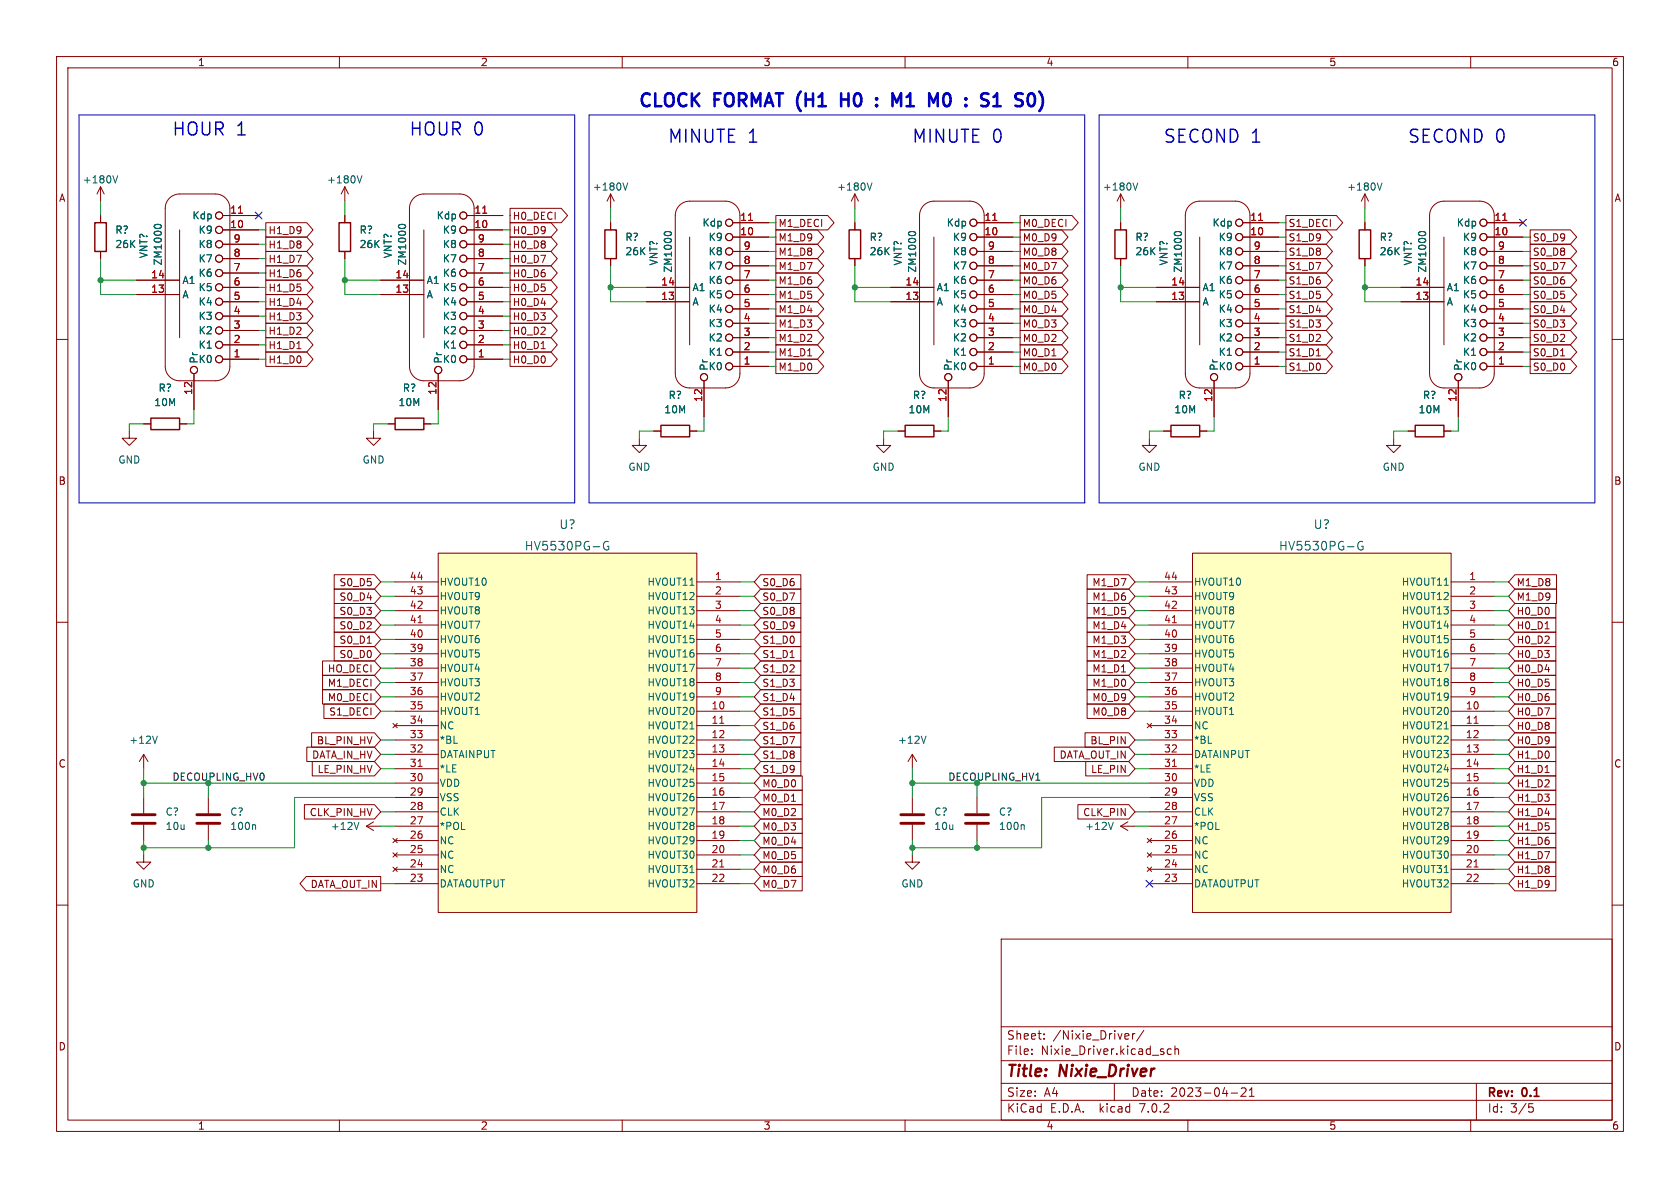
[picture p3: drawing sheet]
<svg xmlns="http://www.w3.org/2000/svg" width="297mm" height="210mm" viewBox="0 0 297 210" stroke-linecap="round" stroke-linejoin="round" font-family="sans-serif">
<defs><g id="words">
<g font-size="3.2" fill="#0000c2">
<text x="113" y="19.1">CLOCK FORMAT (H1</text>
<text x="150.2" y="19.1">H0</text>
<text x="157.2" y="19.1">:</text>
<text x="160.6" y="19.1">M1</text>
<text x="167.8" y="19.1">M0</text>
<text x="175" y="19.1">:</text>
<text x="178.5" y="19.1">S1</text>
<text x="30.5" y="24.1">HOUR 1</text>
<text x="72.4" y="24.1">HOUR 0</text>
<text x="118.1" y="25.4">MINUTE 1</text>
<text x="161.3" y="25.4">MINUTE 0</text>
<text x="205.7" y="25.4">SECOND 1</text>
<text x="248.9" y="25.4">SECOND 0</text>
</g>
<g font-size="2.8" fill="#840000">
<text x="178" y="190.8">Title:</text>
<text x="187.4" y="190.8">Nixie_Driver</text>
</g>
<g font-size="2.1" fill="#006464">
<text x="98.8" y="93.7">U?</text>
<text x="232.2" y="93.7">U?</text>
<text x="92.7" y="97.5">HV5530PG-G</text>
<text x="226.1" y="97.5">HV5530PG-G</text>
</g>
<g font-size="2.1" fill="#840000">
<text x="178" y="183.9">Sheet:</text>
<text x="186.2" y="183.9">/Nixie_Driver/</text>
<text x="178" y="186.6">File:</text>
<text x="184" y="186.6">Nixie_Driver.kicad_sch</text>
<text x="178" y="196.8">KiCad</text>
<text x="178" y="194">Size:</text>
<text x="184.6" y="194">A4</text>
<text x="185.7" y="196.8">E.D.A.</text>
<text x="194.4" y="196.8">kicad</text>
<text x="200" y="194">Date:</text>
<text x="201.5" y="196.8">7.0.2</text>
<text x="206.9" y="194">2023-04-21</text>
<text x="263" y="194.2">Rev:</text>
<text x="263" y="196.8">Id:</text>
<text x="267" y="196.8">3/5</text>
<text x="269.2" y="194.2">0.1</text>
</g>
<g font-size="1.8" fill="#840000">
<text x="35" y="11.8">1</text>
<text x="85" y="11.8">2</text>
<text x="135" y="11.8">3</text>
<text x="185" y="11.8">4</text>
<text x="235" y="11.8">5</text>
<text x="285" y="11.8">6</text>
<text x="10.4" y="35.8">A</text>
<text x="285.4" y="35.8">A</text>
<text x="47.5" y="41.6">H1_D9</text>
<text x="90.6" y="39">H0_DECI</text>
<text x="90.6" y="41.6">H0_D9</text>
<text x="137.6" y="40.3">M1_DECI</text>
<text x="180.8" y="40.3">M0_DECI</text>
<text x="227.8" y="40.3">S1_DECI</text>
<text x="47.5" y="44.1">H1_D8</text>
<text x="47.5" y="46.6">H1_D7</text>
<text x="90.6" y="44.1">H0_D8</text>
<text x="90.6" y="46.6">H0_D7</text>
<text x="137.6" y="47.9">M1_D7</text>
<text x="137.6" y="45.4">M1_D8</text>
<text x="137.6" y="42.8">M1_D9</text>
<text x="180.8" y="47.9">M0_D7</text>
<text x="180.8" y="45.4">M0_D8</text>
<text x="180.8" y="42.8">M0_D9</text>
<text x="227.8" y="47.9">S1_D7</text>
<text x="227.8" y="45.4">S1_D8</text>
<text x="227.8" y="42.8">S1_D9</text>
<text x="271" y="42.8">S0_D9</text>
<text x="271" y="47.9">S0_D7</text>
<text x="271" y="45.4">S0_D8</text>
<text x="47.5" y="51.7">H1_D5</text>
<text x="47.5" y="49.2">H1_D6</text>
<text x="90.6" y="51.7">H0_D5</text>
<text x="90.6" y="49.2">H0_D6</text>
<text x="137.6" y="53">M1_D5</text>
<text x="137.6" y="50.4">M1_D6</text>
<text x="180.8" y="53">M0_D5</text>
<text x="180.8" y="50.4">M0_D6</text>
<text x="227.8" y="53">S1_D5</text>
<text x="227.8" y="50.4">S1_D6</text>
<text x="271" y="53">S0_D5</text>
<text x="271" y="50.4">S0_D6</text>
<text x="47.5" y="56.8">H1_D3</text>
<text x="47.5" y="54.3">H1_D4</text>
<text x="47.5" y="59.3">H1_D2</text>
<text x="90.6" y="56.8">H0_D3</text>
<text x="90.6" y="59.3">H0_D2</text>
<text x="90.6" y="54.3">H0_D4</text>
<text x="137.6" y="55.5">M1_D4</text>
<text x="137.6" y="58.1">M1_D3</text>
<text x="180.8" y="58.1">M0_D3</text>
<text x="180.8" y="55.5">M0_D4</text>
<text x="227.8" y="55.5">S1_D4</text>
<text x="227.8" y="58.1">S1_D3</text>
<text x="271" y="58.1">S0_D3</text>
<text x="271" y="55.5">S0_D4</text>
<text x="47.5" y="64.4">H1_D0</text>
<text x="47.5" y="61.9">H1_D1</text>
<text x="90.6" y="61.9">H0_D1</text>
<text x="90.6" y="64.4">H0_D0</text>
<text x="137.6" y="65.7">M1_D0</text>
<text x="137.6" y="60.6">M1_D2</text>
<text x="137.6" y="63.1">M1_D1</text>
<text x="180.8" y="60.6">M0_D2</text>
<text x="180.8" y="63.1">M0_D1</text>
<text x="180.8" y="65.7">M0_D0</text>
<text x="227.8" y="60.6">S1_D2</text>
<text x="227.8" y="65.7">S1_D0</text>
<text x="227.8" y="63.1">S1_D1</text>
<text x="271" y="65.7">S0_D0</text>
<text x="271" y="63.1">S0_D1</text>
<text x="271" y="60.6">S0_D2</text>
<text x="10.3" y="85.8">B</text>
<text x="285.3" y="85.8">B</text>
<text x="59.9" y="103.8">S0_D5</text>
<text x="59.9" y="106.3">S0_D4</text>
<text x="134.8" y="103.8">S0_D6</text>
<text x="134.8" y="106.3">S0_D7</text>
<text x="193" y="106.3">M1_D6</text>
<text x="193" y="103.8">M1_D7</text>
<text x="268.1" y="103.8">M1_D8</text>
<text x="268.1" y="106.3">M1_D9</text>
<text x="59.9" y="113.9">S0_D1</text>
<text x="59.9" y="111.4">S0_D2</text>
<text x="59.9" y="108.9">S0_D3</text>
<text x="134.8" y="111.4">S0_D9</text>
<text x="134.8" y="108.9">S0_D8</text>
<text x="134.8" y="113.9">S1_D0</text>
<text x="193" y="113.9">M1_D3</text>
<text x="193" y="108.9">M1_D5</text>
<text x="193" y="111.4">M1_D4</text>
<text x="268.1" y="108.9">H0_D0</text>
<text x="268.1" y="111.4">H0_D1</text>
<text x="268.1" y="113.9">H0_D2</text>
<text x="57.8" y="119">HO_DECI</text>
<text x="59.9" y="116.5">S0_D0</text>
<text x="134.8" y="116.5">S1_D1</text>
<text x="134.8" y="119">S1_D2</text>
<text x="193" y="116.5">M1_D2</text>
<text x="193" y="119">M1_D1</text>
<text x="268.1" y="116.5">H0_D3</text>
<text x="268.1" y="119">H0_D4</text>
<text x="57.8" y="121.6">M1_DECI</text>
<text x="57.8" y="124.1">M0_DECI</text>
<text x="134.8" y="121.6">S1_D3</text>
<text x="134.8" y="124.1">S1_D4</text>
<text x="193" y="124.1">M0_D9</text>
<text x="193" y="121.6">M1_D0</text>
<text x="268.1" y="124.1">H0_D6</text>
<text x="268.1" y="121.6">H0_D5</text>
<text x="55.9" y="131.7">BL_PIN_HV</text>
<text x="58.1" y="126.6">S1_DECI</text>
<text x="134.8" y="129.2">S1_D6</text>
<text x="134.8" y="126.6">S1_D5</text>
<text x="134.8" y="131.7">S1_D7</text>
<text x="192.6" y="131.7">BL_PIN</text>
<text x="193" y="126.6">M0_D8</text>
<text x="268.1" y="131.7">H0_D9</text>
<text x="268.1" y="129.2">H0_D8</text>
<text x="268.1" y="126.6">H0_D7</text>
<text x="10.3" y="135.8">C</text>
<text x="55" y="134.3">DATA_IN_HV</text>
<text x="56" y="136.8">LE_PIN_HV</text>
<text x="134.8" y="134.3">S1_D8</text>
<text x="134.8" y="136.8">S1_D9</text>
<text x="187.2" y="134.3">DATA_OUT_IN</text>
<text x="192.8" y="136.8">LE_PIN</text>
<text x="268.1" y="134.3">H1_D0</text>
<text x="268.1" y="136.8">H1_D1</text>
<text x="285.3" y="135.8">C</text>
<text x="134.8" y="139.3">M0_D0</text>
<text x="134.8" y="141.9">M0_D1</text>
<text x="268.1" y="141.9">H1_D3</text>
<text x="268.1" y="139.3">H1_D2</text>
<text x="54.6" y="144.4">CLK_PIN_HV</text>
<text x="134.8" y="144.4">M0_D2</text>
<text x="134.8" y="147">M0_D3</text>
<text x="134.8" y="149.5">M0_D4</text>
<text x="191.4" y="144.4">CLK_PIN</text>
<text x="268.1" y="149.5">H1_D6</text>
<text x="268.1" y="144.4">H1_D4</text>
<text x="268.1" y="147">H1_D5</text>
<text x="134.8" y="152">M0_D5</text>
<text x="134.8" y="154.6">M0_D6</text>
<text x="268.1" y="152">H1_D7</text>
<text x="268.1" y="154.6">H1_D8</text>
<text x="54.8" y="157.1">DATA_OUT_IN</text>
<text x="134.8" y="157.1">M0_D7</text>
<text x="268.1" y="157.1">H1_D9</text>
<text x="10.3" y="185.8">D</text>
<text x="285.3" y="185.8">D</text>
<text x="35" y="199.8">1</text>
<text x="85" y="199.8">2</text>
<text x="135" y="199.8">3</text>
<text x="185" y="199.8">4</text>
<text x="235" y="199.8">5</text>
<text x="285" y="199.8">6</text>
</g>
<g font-size="1.8" fill="#006464">
<text x="14.6" y="32.6">+180V</text>
<text x="57.8" y="32.6">+180V</text>
<text x="104.7" y="33.8">+180V</text>
<text x="147.9" y="33.8">+180V</text>
<text x="194.9" y="33.8">+180V</text>
<text x="238.1" y="33.8">+180V</text>
<text x="20.3" y="41.5">R?</text>
<text x="33.9" y="38.9">Kdp</text>
<text x="35" y="41.5">K9</text>
<text x="63.5" y="41.5">R?</text>
<text x="77.1" y="38.9">Kdp</text>
<text x="78.2" y="41.5">K9</text>
<text x="124.1" y="40.2">Kdp</text>
<text x="167.2" y="40.2">Kdp</text>
<text x="214.2" y="40.2">Kdp</text>
<text x="257.4" y="40.2">Kdp</text>
<text x="20.3" y="44">26K</text>
<text x="26.2" y="45.7" transform="rotate(-90 26.2 45.7)">VNT?</text>
<text x="28.8" y="47" transform="rotate(-90 28.8 47)">ZM1000</text>
<text x="35" y="46.5">K7</text>
<text x="35" y="44">K8</text>
<text x="63.5" y="44">26K</text>
<text x="69.4" y="45.7" transform="rotate(-90 69.4 45.7)">VNT?</text>
<text x="71.9" y="47" transform="rotate(-90 71.9 47)">ZM1000</text>
<text x="78.2" y="46.5">K7</text>
<text x="78.2" y="44">K8</text>
<text x="110.5" y="42.7">R?</text>
<text x="110.5" y="45.3">26K</text>
<text x="116.4" y="47" transform="rotate(-90 116.4 47)">VNT?</text>
<text x="125.2" y="42.7">K9</text>
<text x="125.2" y="47.8">K7</text>
<text x="125.2" y="45.3">K8</text>
<text x="153.7" y="42.7">R?</text>
<text x="153.7" y="45.3">26K</text>
<text x="159.6" y="47" transform="rotate(-90 159.6 47)">VNT?</text>
<text x="168.3" y="42.7">K9</text>
<text x="168.3" y="47.8">K7</text>
<text x="168.3" y="45.3">K8</text>
<text x="200.7" y="42.7">R?</text>
<text x="200.7" y="45.3">26K</text>
<text x="206.6" y="47" transform="rotate(-90 206.6 47)">VNT?</text>
<text x="215.3" y="42.7">K9</text>
<text x="215.3" y="47.8">K7</text>
<text x="215.3" y="45.3">K8</text>
<text x="243.8" y="42.7">R?</text>
<text x="243.8" y="45.3">26K</text>
<text x="249.7" y="47" transform="rotate(-90 249.7 47)">VNT?</text>
<text x="258.5" y="42.7">K9</text>
<text x="258.5" y="47.8">K7</text>
<text x="258.5" y="45.3">K8</text>
<text x="32.3" y="52.9">A</text>
<text x="32.3" y="50.4">A1</text>
<text x="35" y="51.6">K5</text>
<text x="35" y="49.1">K6</text>
<text x="75.4" y="52.9">A</text>
<text x="75.4" y="50.4">A1</text>
<text x="78.2" y="51.6">K5</text>
<text x="78.2" y="49.1">K6</text>
<text x="118.9" y="48.3" transform="rotate(-90 118.9 48.3)">ZM1000</text>
<text x="122.4" y="51.6">A1</text>
<text x="125.2" y="52.9">K5</text>
<text x="125.2" y="50.4">K6</text>
<text x="162.1" y="48.3" transform="rotate(-90 162.1 48.3)">ZM1000</text>
<text x="165.6" y="51.6">A1</text>
<text x="168.3" y="52.9">K5</text>
<text x="168.3" y="50.4">K6</text>
<text x="209.1" y="48.3" transform="rotate(-90 209.1 48.3)">ZM1000</text>
<text x="212.6" y="51.6">A1</text>
<text x="215.3" y="52.9">K5</text>
<text x="215.3" y="50.4">K6</text>
<text x="252.3" y="48.3" transform="rotate(-90 252.3 48.3)">ZM1000</text>
<text x="255.8" y="51.6">A1</text>
<text x="258.5" y="52.9">K5</text>
<text x="258.5" y="50.4">K6</text>
<text x="35" y="59.2">K2</text>
<text x="35" y="56.7">K3</text>
<text x="35" y="54.2">K4</text>
<text x="78.2" y="59.2">K2</text>
<text x="78.2" y="56.7">K3</text>
<text x="78.2" y="54.2">K4</text>
<text x="122.4" y="54.2">A</text>
<text x="125.2" y="58">K3</text>
<text x="125.2" y="55.4">K4</text>
<text x="165.6" y="54.2">A</text>
<text x="168.3" y="58">K3</text>
<text x="168.3" y="55.4">K4</text>
<text x="212.6" y="54.2">A</text>
<text x="215.3" y="58">K3</text>
<text x="215.3" y="55.4">K4</text>
<text x="255.8" y="54.2">A</text>
<text x="258.5" y="58">K3</text>
<text x="258.5" y="55.4">K4</text>
<text x="35" y="64.3">K0</text>
<text x="35" y="61.8">K1</text>
<text x="35.1" y="64.3" transform="rotate(-90 35.1 64.3)">Pr</text>
<text x="78.2" y="64.3">K0</text>
<text x="78.2" y="61.8">K1</text>
<text x="78.3" y="64.3" transform="rotate(-90 78.3 64.3)">Pr</text>
<text x="125.2" y="65.6">K0</text>
<text x="125.2" y="63.1">K1</text>
<text x="125.2" y="60.5">K2</text>
<text x="125.3" y="65.5" transform="rotate(-90 125.3 65.5)">Pr</text>
<text x="168.3" y="65.6">K0</text>
<text x="168.3" y="63.1">K1</text>
<text x="168.3" y="60.5">K2</text>
<text x="168.5" y="65.5" transform="rotate(-90 168.5 65.5)">Pr</text>
<text x="215.3" y="65.6">K0</text>
<text x="215.3" y="63.1">K1</text>
<text x="215.3" y="60.5">K2</text>
<text x="215.5" y="65.5" transform="rotate(-90 215.5 65.5)">Pr</text>
<text x="258.5" y="65.6">K0</text>
<text x="258.5" y="63.1">K1</text>
<text x="258.5" y="60.5">K2</text>
<text x="258.6" y="65.5" transform="rotate(-90 258.6 65.5)">Pr</text>
<text x="27.2" y="71.9">10M</text>
<text x="28" y="69.4">R?</text>
<text x="70.4" y="71.9">10M</text>
<text x="71.1" y="69.4">R?</text>
<text x="118.1" y="70.7">R?</text>
<text x="161.3" y="70.7">R?</text>
<text x="208.3" y="70.7">R?</text>
<text x="251.5" y="70.7">R?</text>
<text x="117.4" y="73.2">10M</text>
<text x="160.6" y="73.2">10M</text>
<text x="207.6" y="73.2">10M</text>
<text x="250.7" y="73.2">10M</text>
<text x="20.9" y="82.1">GND</text>
<text x="64" y="82.1">GND</text>
<text x="111" y="83.4">GND</text>
<text x="154.2" y="83.4">GND</text>
<text x="201.2" y="83.4">GND</text>
<text x="244.4" y="83.4">GND</text>
<text x="77.7" y="106.2">HVOUT9</text>
<text x="77.7" y="103.7">HVOUT10</text>
<text x="114.3" y="103.7">HVOUT11</text>
<text x="114.3" y="106.2">HVOUT12</text>
<text x="211.1" y="106.2">HVOUT9</text>
<text x="211.1" y="103.7">HVOUT10</text>
<text x="247.7" y="103.7">HVOUT11</text>
<text x="247.7" y="106.2">HVOUT12</text>
<text x="77.7" y="113.9">HVOUT6</text>
<text x="77.7" y="111.3">HVOUT7</text>
<text x="77.7" y="108.8">HVOUT8</text>
<text x="114.3" y="108.8">HVOUT13</text>
<text x="114.3" y="111.3">HVOUT14</text>
<text x="114.3" y="113.9">HVOUT15</text>
<text x="211.1" y="113.9">HVOUT6</text>
<text x="211.1" y="111.3">HVOUT7</text>
<text x="211.1" y="108.8">HVOUT8</text>
<text x="247.7" y="108.8">HVOUT13</text>
<text x="247.7" y="111.3">HVOUT14</text>
<text x="247.7" y="113.9">HVOUT15</text>
<text x="77.7" y="118.9">HVOUT4</text>
<text x="77.7" y="116.4">HVOUT5</text>
<text x="114.3" y="116.4">HVOUT16</text>
<text x="114.3" y="118.9">HVOUT17</text>
<text x="211.1" y="118.9">HVOUT4</text>
<text x="211.1" y="116.4">HVOUT5</text>
<text x="247.7" y="116.4">HVOUT16</text>
<text x="247.7" y="118.9">HVOUT17</text>
<text x="77.7" y="124">HVOUT2</text>
<text x="77.7" y="121.5">HVOUT3</text>
<text x="114.3" y="121.5">HVOUT18</text>
<text x="114.3" y="124">HVOUT19</text>
<text x="211.1" y="124">HVOUT2</text>
<text x="211.1" y="121.5">HVOUT3</text>
<text x="247.7" y="121.5">HVOUT18</text>
<text x="247.7" y="124">HVOUT19</text>
<text x="22.8" y="131.6">+12V</text>
<text x="77.7" y="131.6">*BL</text>
<text x="77.7" y="129.1">NC</text>
<text x="77.7" y="126.6">HVOUT1</text>
<text x="114.3" y="126.6">HVOUT20</text>
<text x="114.3" y="129.1">HVOUT21</text>
<text x="114.3" y="131.6">HVOUT22</text>
<text x="158.7" y="131.6">+12V</text>
<text x="211.1" y="131.6">*BL</text>
<text x="211.1" y="129.1">NC</text>
<text x="211.1" y="126.6">HVOUT1</text>
<text x="247.7" y="126.6">HVOUT20</text>
<text x="247.7" y="129.1">HVOUT21</text>
<text x="247.7" y="131.6">HVOUT22</text>
<text x="77.7" y="136.7">*LE</text>
<text x="77.7" y="134.2">DATAINPUT</text>
<text x="114.3" y="134.2">HVOUT23</text>
<text x="114.3" y="136.7">HVOUT24</text>
<text x="211.1" y="136.7">*LE</text>
<text x="211.1" y="134.2">DATAINPUT</text>
<text x="247.7" y="134.2">HVOUT23</text>
<text x="247.7" y="136.7">HVOUT24</text>
<text x="77.7" y="141.8">VSS</text>
<text x="77.7" y="139.3">VDD</text>
<text x="114.3" y="139.3">HVOUT25</text>
<text x="114.3" y="141.8">HVOUT26</text>
<text x="211.1" y="141.8">VSS</text>
<text x="211.1" y="139.3">VDD</text>
<text x="247.7" y="139.3">HVOUT25</text>
<text x="247.7" y="141.8">HVOUT26</text>
<text x="29.2" y="144.3">C?</text>
<text x="29.2" y="146.9">10u</text>
<text x="40.6" y="144.3">C?</text>
<text x="40.6" y="146.9">100n</text>
<text x="58.4" y="146.9">+12V</text>
<text x="77.7" y="149.4">NC</text>
<text x="77.7" y="146.9">*POL</text>
<text x="77.7" y="144.3">CLK</text>
<text x="114.3" y="144.3">HVOUT27</text>
<text x="114.3" y="146.9">HVOUT28</text>
<text x="114.3" y="149.4">HVOUT29</text>
<text x="165.1" y="144.3">C?</text>
<text x="165.1" y="146.9">10u</text>
<text x="176.5" y="144.3">C?</text>
<text x="176.5" y="146.9">100n</text>
<text x="191.8" y="146.9">+12V</text>
<text x="211.1" y="149.4">NC</text>
<text x="211.1" y="146.9">*POL</text>
<text x="211.1" y="144.3">CLK</text>
<text x="247.7" y="144.3">HVOUT27</text>
<text x="247.7" y="146.9">HVOUT28</text>
<text x="247.7" y="149.4">HVOUT29</text>
<text x="77.7" y="154.5">NC</text>
<text x="77.7" y="152">NC</text>
<text x="114.3" y="152">HVOUT30</text>
<text x="114.3" y="154.5">HVOUT31</text>
<text x="211.1" y="154.5">NC</text>
<text x="211.1" y="152">NC</text>
<text x="247.7" y="152">HVOUT30</text>
<text x="247.7" y="154.5">HVOUT31</text>
<text x="23.4" y="157">GND</text>
<text x="77.7" y="157">DATAOUTPUT</text>
<text x="114.3" y="157">HVOUT32</text>
<text x="159.3" y="157">GND</text>
<text x="211.1" y="157">DATAOUTPUT</text>
<text x="247.7" y="157">HVOUT32</text>
</g>
<g font-size="1.8" fill="#a90000">
<text x="40.6" y="40.4">10</text>
<text x="40.6" y="37.8">11</text>
<text x="83.8" y="40.4">10</text>
<text x="83.8" y="37.8">11</text>
<text x="130.8" y="41.7">10</text>
<text x="130.8" y="39.1">11</text>
<text x="174" y="41.7">10</text>
<text x="174" y="39.1">11</text>
<text x="221" y="41.7">10</text>
<text x="221" y="39.1">11</text>
<text x="264.2" y="41.7">10</text>
<text x="264.2" y="39.1">11</text>
<text x="41.2" y="45.5">8</text>
<text x="41.2" y="42.9">9</text>
<text x="84.4" y="45.5">8</text>
<text x="84.4" y="42.9">9</text>
<text x="131.4" y="46.7">8</text>
<text x="131.4" y="44.2">9</text>
<text x="174.6" y="46.7">8</text>
<text x="174.6" y="44.2">9</text>
<text x="221.6" y="46.7">8</text>
<text x="221.6" y="44.2">9</text>
<text x="264.8" y="46.7">8</text>
<text x="264.8" y="44.2">9</text>
<text x="26.7" y="51.8">13</text>
<text x="26.7" y="49.3">14</text>
<text x="41.2" y="53.1">5</text>
<text x="41.2" y="50.5">6</text>
<text x="41.2" y="48">7</text>
<text x="69.8" y="51.8">13</text>
<text x="69.8" y="49.3">14</text>
<text x="84.4" y="53.1">5</text>
<text x="84.4" y="50.5">6</text>
<text x="84.4" y="48">7</text>
<text x="116.8" y="53.1">13</text>
<text x="116.8" y="50.5">14</text>
<text x="131.4" y="51.8">6</text>
<text x="131.4" y="49.3">7</text>
<text x="160" y="53.1">13</text>
<text x="160" y="50.5">14</text>
<text x="174.6" y="51.8">6</text>
<text x="174.6" y="49.3">7</text>
<text x="207" y="53.1">13</text>
<text x="207" y="50.5">14</text>
<text x="221.6" y="51.8">6</text>
<text x="221.6" y="49.3">7</text>
<text x="250.2" y="53.1">13</text>
<text x="250.2" y="50.5">14</text>
<text x="264.8" y="51.8">6</text>
<text x="264.8" y="49.3">7</text>
<text x="41.2" y="58.2">3</text>
<text x="41.2" y="55.6">4</text>
<text x="84.4" y="58.2">3</text>
<text x="84.4" y="55.6">4</text>
<text x="131.4" y="59.4">3</text>
<text x="131.4" y="56.9">4</text>
<text x="131.4" y="54.4">5</text>
<text x="174.6" y="59.4">3</text>
<text x="174.6" y="56.9">4</text>
<text x="174.6" y="54.4">5</text>
<text x="221.6" y="59.4">3</text>
<text x="221.6" y="56.9">4</text>
<text x="221.6" y="54.4">5</text>
<text x="264.8" y="59.4">3</text>
<text x="264.8" y="56.9">4</text>
<text x="264.8" y="54.4">5</text>
<text x="41.2" y="63.2">1</text>
<text x="41.2" y="60.7">2</text>
<text x="84.4" y="63.2">1</text>
<text x="84.4" y="60.7">2</text>
<text x="131.4" y="64.5">1</text>
<text x="131.4" y="62">2</text>
<text x="174.6" y="64.5">1</text>
<text x="174.6" y="62">2</text>
<text x="221.6" y="64.5">1</text>
<text x="221.6" y="62">2</text>
<text x="264.8" y="64.5">1</text>
<text x="264.8" y="62">2</text>
<text x="34" y="69.9" transform="rotate(-90 34 69.9)">12</text>
<text x="77.2" y="69.9" transform="rotate(-90 77.2 69.9)">12</text>
<text x="124.2" y="71.1" transform="rotate(-90 124.2 71.1)">12</text>
<text x="167.4" y="71.1" transform="rotate(-90 167.4 71.1)">12</text>
<text x="214.4" y="71.1" transform="rotate(-90 214.4 71.1)">12</text>
<text x="257.6" y="71.1" transform="rotate(-90 257.6 71.1)">12</text>
<text x="72.4" y="107.7">42</text>
<text x="72.4" y="105.2">43</text>
<text x="72.4" y="102.6">44</text>
<text x="126.3" y="102.6">1</text>
<text x="126.3" y="105.2">2</text>
<text x="126.3" y="107.7">3</text>
<text x="205.7" y="107.7">42</text>
<text x="205.7" y="105.2">43</text>
<text x="205.7" y="102.6">44</text>
<text x="259.7" y="102.6">1</text>
<text x="259.7" y="105.2">2</text>
<text x="259.7" y="107.7">3</text>
<text x="72.4" y="112.8">40</text>
<text x="72.4" y="110.2">41</text>
<text x="126.3" y="110.2">4</text>
<text x="126.3" y="112.8">5</text>
<text x="205.7" y="112.8">40</text>
<text x="205.7" y="110.2">41</text>
<text x="259.7" y="110.2">4</text>
<text x="259.7" y="112.8">5</text>
<text x="72.4" y="117.9">38</text>
<text x="72.4" y="115.3">39</text>
<text x="126.3" y="115.3">6</text>
<text x="126.3" y="117.9">7</text>
<text x="205.7" y="117.9">38</text>
<text x="205.7" y="115.3">39</text>
<text x="259.7" y="115.3">6</text>
<text x="259.7" y="117.9">7</text>
<text x="72.4" y="125.5">35</text>
<text x="72.4" y="122.9">36</text>
<text x="72.4" y="120.4">37</text>
<text x="125.7" y="125.5">10</text>
<text x="126.3" y="120.4">8</text>
<text x="126.3" y="122.9">9</text>
<text x="205.7" y="125.5">35</text>
<text x="205.7" y="122.9">36</text>
<text x="205.7" y="120.4">37</text>
<text x="259.1" y="125.5">10</text>
<text x="259.7" y="120.4">8</text>
<text x="259.7" y="122.9">9</text>
<text x="72.4" y="130.6">33</text>
<text x="72.4" y="128">34</text>
<text x="125.7" y="128">11</text>
<text x="125.7" y="130.6">12</text>
<text x="205.7" y="130.6">33</text>
<text x="205.7" y="128">34</text>
<text x="259.1" y="128">11</text>
<text x="259.1" y="130.6">12</text>
<text x="72.4" y="135.6">31</text>
<text x="72.4" y="133.1">32</text>
<text x="125.7" y="133.1">13</text>
<text x="125.7" y="135.6">14</text>
<text x="205.7" y="135.6">31</text>
<text x="205.7" y="133.1">32</text>
<text x="259.1" y="133.1">13</text>
<text x="259.1" y="135.6">14</text>
<text x="72.4" y="143.3">28</text>
<text x="72.4" y="140.7">29</text>
<text x="72.4" y="138.2">30</text>
<text x="125.7" y="138.2">15</text>
<text x="125.7" y="140.7">16</text>
<text x="125.7" y="143.3">17</text>
<text x="205.7" y="143.3">28</text>
<text x="205.7" y="140.7">29</text>
<text x="205.7" y="138.2">30</text>
<text x="259.1" y="138.2">15</text>
<text x="259.1" y="140.7">16</text>
<text x="259.1" y="143.3">17</text>
<text x="72.4" y="148.3">26</text>
<text x="72.4" y="145.8">27</text>
<text x="125.7" y="145.8">18</text>
<text x="125.7" y="148.3">19</text>
<text x="205.7" y="148.3">26</text>
<text x="205.7" y="145.8">27</text>
<text x="259.1" y="145.8">18</text>
<text x="259.1" y="148.3">19</text>
<text x="72.4" y="156">23</text>
<text x="72.4" y="153.4">24</text>
<text x="72.4" y="150.9">25</text>
<text x="125.7" y="150.9">20</text>
<text x="125.7" y="153.4">21</text>
<text x="125.7" y="156">22</text>
<text x="205.7" y="156">23</text>
<text x="205.7" y="153.4">24</text>
<text x="205.7" y="150.9">25</text>
<text x="259.1" y="150.9">20</text>
<text x="259.1" y="153.4">21</text>
<text x="259.1" y="156">22</text>
</g>
<g font-size="1.8" fill="#009600">
<text x="30.5" y="138.1">DECOUPLING_HV0</text>
<text x="167.6" y="138.1">DECOUPLING_HV1</text>
</g>
</g></defs>
<g fill="none" stroke="#840000" stroke-width=".18">
<path d="M10 10h277v190h-277zM12 12h273v186h-273zM60 10v2M110 10v2M160 10v2M210 10v2M260 10v2M17.8 33v2.6M17.8 38.1v1.3M17.8 33l-.7 1.3M17.8 33l.6 1.3M30 35a2.54 2.54 0 0 1 1.7-.7h6.4a2.54 2.54 0 0 1 2.5 2.5v28a2.54 2.54 0 0 1-2.5 2.5h-6.4a2.54 2.54 0 0 1-2.5-2.5v-28a2.54 2.54 0 0 1 .8-1.8z"/>
<path d="M39.4 38.1h6.3M47 39.4h7.2l1.1 1.2-1.1 1.3h-7.2zM61 33v2.6M61 38.1v1.3M61 33l-.7 1.3M61 33l.6 1.3M73.1 35a2.54 2.54 0 0 1 1.8-.7h6.4a2.54 2.54 0 0 1 2.5 2.5v28a2.54 2.54 0 0 1-2.5 2.5h-6.4a2.54 2.54 0 0 1-2.5-2.5v-28a2.54 2.54 0 0 1 .7-1.8zM82.5 38.1h6.4M90.2 36.8h9l1.1 1.3-1.1 1.3h-9zM90.2 39.4h7.2l1.1 1.2-1.1 1.3h-7.2zM107.9 34.3v2.5M107.9 39.4v1.2"/>
<path d="M107.9 34.3l-.6 1.3M107.9 34.3l.7 1.3M120.1 36.3a2.54 2.54 0 0 1 1.8-.7h6.4a2.54 2.54 0 0 1 2.5 2.5v27.9a2.54 2.54 0 0 1-2.5 2.6h-6.4a2.54 2.54 0 0 1-2.5-2.6v-27.9a2.54 2.54 0 0 1 .7-1.8zM129.5 39.4h6.4M137.2 38.1h9.1l1.1 1.3-1.1 1.2h-9.1zM151.1 34.3v2.5M151.1 39.4v1.2M151.1 34.3l-.6 1.3M151.1 34.3l.7 1.3M163.3 36.3a2.54 2.54 0 0 1 1.8-.7h6.3a2.54 2.54 0 0 1 2.6 2.5v27.9a2.54 2.54 0 0 1-2.6 2.6h-6.3a2.54 2.54 0 0 1-2.5-2.6v-27.9a2.54 2.54 0 0 1 .7-1.8zM172.7 39.4h6.4M180.3 38.1h9.2l1.1 1.3-1.1 1.2h-9.2z"/>
<path d="M198.1 34.3v2.5M198.1 39.4v1.2M198.1 34.3l-.6 1.3M198.1 34.3l.7 1.3M210.3 36.3a2.54 2.54 0 0 1 1.8-.7h6.3a2.54 2.54 0 0 1 2.6 2.5v27.9a2.54 2.54 0 0 1-2.6 2.6h-6.3a2.54 2.54 0 0 1-2.5-2.6l-.1-27.9a2.54 2.54 0 0 1 .8-1.8zM219.7 39.4h6.4M227.3 38.1h9l1.1 1.3-1.1 1.2h-9zM241.3 34.3v2.5M241.3 39.4v1.2M241.3 34.3l-.6 1.3M241.3 34.3l.6 1.3M253.5 36.3a2.54 2.54 0 0 1 1.8-.7h6.3a2.54 2.54 0 0 1 2.6 2.5v27.9a2.54 2.54 0 0 1-2.6 2.6h-6.3a2.54 2.54 0 0 1-2.6-2.6v-27.9a2.54 2.54 0 0 1 .8-1.8z"/>
<path d="M262.9 39.4h6.3M10 60h2M17.8 44.5v1.2M24.1 52.1h7.6M24.1 49.5h7.6M31.7 40.6v19.1M39.4 53.3h6.3M39.4 50.8h6.3M39.4 40.6h6.3M39.4 58.4h6.3M39.4 55.9h6.3M39.4 48.3h6.3"/>
<path d="M39.4 45.7h6.3M39.4 43.2h6.3M47 59.7h7.2l1.1 1.3-1.1 1.2h-7.2zM47 54.6h7.2l1.1 1.3-1.1 1.3h-7.2zM47 52.1h7.2l1.1 1.2-1.1 1.3h-7.2zM47 57.1h7.2l1.1 1.3-1.1 1.3h-7.2zM47 41.9h7.2l1.1 1.3-1.1 1.3h-7.2zM47 44.4h7.2l1.1 1.3-1.1 1.3h-7.2zM47 49.5h7.2l1.1 1.3-1.1 1.3h-7.2zM47 47h7.2l1.1 1.3-1.1 1.2h-7.2zM61 44.5v1.2M67.3 52.1h7.6"/>
<path d="M67.3 49.5h7.6M74.9 40.6v19.1M82.5 53.3h6.4M82.5 50.8h6.4M82.5 40.6h6.4M82.5 58.4h6.4M82.5 55.9h6.4M82.5 48.3h6.4M82.5 45.7h6.4M82.5 43.2h6.4M90.2 59.7h7.2l1.1 1.3-1.1 1.2h-7.2zM90.2 41.9h7.2l1.1 1.3-1.1 1.3h-7.2z"/>
<path d="M90.2 44.4h7.2l1.1 1.3-1.1 1.3h-7.2zM90.2 54.6h7.2l1.1 1.3-1.1 1.3h-7.2zM90.2 57.1h7.2l1.1 1.3-1.1 1.3h-7.2zM90.2 52.1h7.2l1.1 1.2-1.1 1.3h-7.2zM90.2 49.5h7.2l1.1 1.3-1.1 1.3h-7.2zM90.2 47h7.2l1.1 1.3-1.1 1.2h-7.2zM107.9 45.7v1.3M114.3 53.3h7.6M114.3 50.8h7.6M121.9 41.9v19.1M129.5 41.9h6.4M129.5 59.7h6.4"/>
<path d="M129.5 57.2h6.4M129.5 54.6h6.4M129.5 52.1h6.4M129.5 49.5h6.4M129.5 47h6.4M129.5 44.5h6.4M137.2 53.3h7.3l1.1 1.3-1.1 1.3h-7.3zM137.2 50.8h7.3l1.1 1.3-1.1 1.2h-7.3zM137.2 45.7h7.3l1.1 1.3-1.1 1.3h-7.3zM137.2 48.3h7.3l1.1 1.2-1.1 1.3h-7.3zM137.2 58.4h7.3l1.1 1.3-1.1 1.3h-7.3zM137.2 55.9h7.3l1.1 1.3-1.1 1.2h-7.3z"/>
<path d="M137.2 43.2h7.3l1.1 1.3-1.1 1.2h-7.3zM137.2 40.6h7.3l1.1 1.3-1.1 1.3h-7.3zM151.1 45.7v1.3M157.5 53.3h7.6M157.5 50.8h7.6M165.1 41.9v19.1M172.7 41.9h6.4M172.7 59.7h6.4M172.7 57.2h6.4M172.7 54.6h6.4M172.7 52.1h6.4M172.7 49.5h6.4"/>
<path d="M172.7 47h6.4M172.7 44.5h6.4M180.3 50.8h7.4l1.1 1.3-1.1 1.2h-7.4zM180.3 48.3h7.4l1.1 1.2-1.1 1.3h-7.4zM180.3 45.7h7.4l1.1 1.3-1.1 1.3h-7.4zM180.3 43.2h7.4l1.1 1.3-1.1 1.2h-7.4zM180.3 58.4h7.4l1.1 1.3-1.1 1.3h-7.4zM180.3 40.6h7.4l1.1 1.3-1.1 1.3h-7.4zM180.3 55.9h7.4l1.1 1.3-1.1 1.2h-7.4zM180.3 53.3h7.4l1.1 1.3-1.1 1.3h-7.4zM198.1 45.7v1.3M204.5 53.3h7.6"/>
<path d="M204.5 50.8h7.6M212.1 41.9v19.1M219.7 41.9h6.4M219.7 59.7h6.4M219.7 57.2h6.4M219.7 54.6h6.4M219.7 52.1h6.4M219.7 49.5h6.4M219.7 47h6.4M219.7 44.5h6.4M227.3 53.3h7.2l1.1 1.3-1.1 1.3h-7.2zM227.3 58.4h7.2l1.1 1.3-1.1 1.3h-7.2z"/>
<path d="M227.3 55.9h7.2l1.1 1.3-1.1 1.2h-7.2zM227.3 50.8h7.2l1.1 1.3-1.1 1.2h-7.2zM227.3 45.7h7.2l1.1 1.3-1.1 1.3h-7.2zM227.3 48.3h7.2l1.1 1.2-1.1 1.3h-7.2zM227.3 43.2h7.2l1.1 1.3-1.1 1.2h-7.2zM227.3 40.6h7.2l1.1 1.3-1.1 1.3h-7.2zM241.3 45.7v1.3M247.6 53.3h7.7M247.6 50.8h7.7M255.3 41.9v19.1M262.9 41.9h6.3M262.9 59.7h6.3"/>
<path d="M262.9 57.2h6.3M262.9 54.6h6.3M262.9 52.1h6.3M262.9 49.5h6.3M262.9 47h6.3M262.9 44.5h6.3M270.5 55.9h7.1l1.1 1.3-1.1 1.2h-7.1zM270.5 53.3h7.1l1.1 1.3-1.1 1.3h-7.1zM270.5 58.4h7.1l1.1 1.3-1.1 1.3h-7.1zM270.5 40.6h7.1l1.1 1.3-1.1 1.3h-7.1zM270.5 50.8h7.1l1.1 1.3-1.1 1.2h-7.1zM270.5 48.3h7.1l1.1 1.2-1.1 1.3h-7.1z"/>
<path d="M270.5 45.7h7.1l1.1 1.3-1.1 1.3h-7.1zM270.5 43.2h7.1l1.1 1.3-1.1 1.2h-7.1zM285 60h2M22.9 76.2v1.3h1.2l-1.2 1.2-1.3-1.2h1.3M25.4 74.9h1.3M31.7 74.9h1.3M34.3 66v6.4M39.4 63.5h6.3M39.4 61h6.3M47 62.2h7.2l1.1 1.3-1.1 1.3h-7.2zM66 76.2v1.3h1.3l-1.3 1.2-1.2-1.2h1.2M68.6 74.9h1.2"/>
<path d="M74.9 74.9h1.3M77.5 66v6.4M82.5 63.5h6.4M82.5 61h6.4M90.2 62.2h7.2l1.1 1.3-1.1 1.3h-7.2zM113 77.5v1.2h1.3l-1.3 1.3-1.2-1.3h1.2M115.6 76.2h1.2M121.9 76.2h1.3M124.5 67.3v6.4M129.5 64.8h6.4M129.5 62.2h6.4M137.2 63.5h7.3l1.1 1.3-1.1 1.2h-7.3z"/>
<path d="M137.2 61h7.3l1.1 1.2-1.1 1.3h-7.3zM156.2 77.5v1.2h1.3l-1.3 1.3-1.3-1.3h1.3M158.7 76.2h1.3M165.1 76.2h1.3M167.6 67.3v6.4M172.7 64.8h6.4M172.7 62.2h6.4M180.3 61h7.4l1.1 1.2-1.1 1.3h-7.4zM180.3 63.5h7.4l1.1 1.3-1.1 1.2h-7.4zM203.2 77.5v1.2h1.3l-1.3 1.3-1.3-1.3h1.3M205.7 76.2h1.3M212.1 76.2h1.3"/>
<path d="M214.6 67.3v6.4M219.7 64.8h6.4M219.7 62.2h6.4M227.3 63.5h7.2l1.1 1.3-1.1 1.2h-7.2zM227.3 61h7.2l1.1 1.2-1.1 1.3h-7.2zM246.4 77.5v1.2h1.2l-1.2 1.3-1.3-1.3h1.3M248.9 76.2h1.3M255.3 76.2h1.2M257.8 67.3v6.4M262.9 64.8h6.3M262.9 62.2h6.3M270.5 63.5h7.1l1.1 1.3-1.1 1.2h-7.1z"/>
<path d="M270.5 61h7.1l1.1 1.2-1.1 1.3h-7.1zM77.5 97.8h45.7v63.5h-45.7zM210.8 97.8h45.7v63.5h-45.7zM10 110h2M57 116.8h9.2l1.1 1.3-1.1 1.3h-9.2zM57 119.4h9.2l1.1 1.3-1.1 1.2h-9.2zM59.1 101.6h7.1l1.1 1.3-1.1 1.2h-7.1zM59.1 111.8h7.1l1.1 1.2-1.1 1.3h-7.1zM59.1 109.2h7.1l1.1 1.3-1.1 1.3h-7.1zM59.1 114.3h7.1l1.1 1.3-1.1 1.2h-7.1zM59.1 104.1h7.1l1.1 1.3-1.1 1.3h-7.1zM59.1 106.7h7.1l1.1 1.3-1.1 1.2h-7.1z"/>
<path d="M64.9 113.7h.7M69.8 102.9h7.7M69.8 105.4h7.7M69.8 108h7.7M69.8 118.1h7.7M69.8 115.6h7.7M69.8 110.5h7.7M69.8 113h7.7M123.2 102.9h7.6M123.2 105.4h7.6M123.2 108h7.6M123.2 118.1h7.6"/>
<path d="M123.2 115.6h7.6M123.2 110.5h7.6M123.2 113h7.6M134.5 114.3h7.1v2.5h-7.1l-1.2-1.2zM134.5 101.6h7.1v2.5h-7.1l-1.2-1.2zM134.5 116.8h7.1v2.6h-7.1l-1.2-1.3zM134.5 104.1h7.1v2.6h-7.1l-1.2-1.3zM134.5 109.2h7.1v2.6h-7.1l-1.2-1.3zM134.5 106.7h7.1v2.5h-7.1l-1.2-1.2zM134.5 111.8h7.1v2.5h-7.1l-1.2-1.3zM134.5 119.4h7.1v2.5h-7.1l-1.2-1.2zM192.2 119.4h7.3l1.2 1.3-1.2 1.2h-7.3z"/>
<path d="M192.2 111.8h7.3l1.2 1.2-1.2 1.3h-7.3zM192.2 114.3h7.3l1.2 1.3-1.2 1.2h-7.3zM192.2 116.8h7.3l1.2 1.3-1.2 1.3h-7.3zM192.2 104.1h7.3l1.2 1.3-1.2 1.3h-7.3zM192.2 101.6h7.3l1.2 1.3-1.2 1.2h-7.3zM192.2 106.7h7.3l1.2 1.3-1.2 1.2h-7.3zM192.2 109.2h7.3l1.2 1.3-1.2 1.3h-7.3zM198.3 118.8h.7M203.2 102.9h7.6M203.2 105.4h7.6M203.2 108h7.6M203.2 118.1h7.6"/>
<path d="M203.2 115.6h7.6M203.2 110.5h7.6M203.2 113h7.6M256.5 102.9h7.7M256.5 105.4h7.7M256.5 108h7.7M256.5 118.1h7.7M256.5 115.6h7.7M256.5 110.5h7.7M256.5 113h7.7M267.8 101.6h7.4v2.5h-7.4l-1.1-1.2zM267.8 104.1h7.4v2.6h-7.4l-1.1-1.3z"/>
<path d="M267.8 106.7h7.3v2.5h-7.3l-1.1-1.2zM267.8 109.2h7.3v2.6h-7.3l-1.1-1.3zM267.8 114.3h7.3v2.5h-7.3l-1.1-1.2zM267.8 111.8h7.3v2.5h-7.3l-1.1-1.3zM267.8 119.4h7.3v2.5h-7.3l-1.1-1.2zM267.8 116.8h7.3v2.6h-7.3l-1.1-1.3zM285 110h2M25.4 133.4v2.5M25.4 133.4l-.8 1.2M25.4 133.4l.8 1.2M54.2 132.1h12l1.1 1.3-1.1 1.2h-12zM55.1 129.5h11.1l1.1 1.3-1.1 1.3h-11.1z"/>
<path d="M55.2 134.6h11l1.1 1.3-1.1 1.3h-11zM57 121.9h9.2l1.1 1.3-1.1 1.3h-9.2zM57.3 124.5h8.9l1.1 1.2-1.1 1.3h-8.9zM69.5 127.9l.7 .8M69.8 125.7h7.7M69.8 128.3h7.7M69.8 130.8h7.7M69.8 133.4h7.7M69.8 135.9h7.7M69.8 138.4h7.7M69.8 123.2h7.7M69.8 120.7h7.7"/>
<path d="M70.2 127.9l-.7 .8M123.2 125.7h7.6M123.2 128.3h7.6M123.2 130.8h7.6M123.2 133.4h7.6M123.2 135.9h7.6M123.2 138.4h7.6M123.2 123.2h7.6M123.2 120.7h7.6M134.5 132.1h7.1v2.5h-7.1l-1.2-1.2zM134.5 137.2h7.3v2.5h-7.3l-1.2-1.3zM134.5 134.6h7.1v2.6h-7.1l-1.2-1.3z"/>
<path d="M134.5 139.7h7.3v2.5h-7.3l-1.2-1.2zM134.5 127h7.1v2.5h-7.1l-1.2-1.2zM134.5 124.5h7.1v2.5h-7.1l-1.2-1.3zM134.5 129.5h7.1v2.6h-7.1l-1.2-1.3zM134.5 121.9h7.1v2.6h-7.1l-1.2-1.3zM161.3 133.4l-.8 1.2M161.3 133.4v2.5M161.3 133.4l.8 1.2M186.4 132.1h13.1l1.2 1.3-1.2 1.2h-13.1zM191.8 129.5h7.7l1.2 1.3-1.2 1.3h-7.7zM191.9 134.6h7.6l1.2 1.3-1.2 1.3h-7.6zM192.2 121.9h7.3l1.2 1.3-1.2 1.3h-7.3z"/>
<path d="M192.2 124.5h7.3l1.2 1.2-1.2 1.3h-7.3zM202.8 127.9l.8 .8M203.2 125.7h7.6M203.2 128.3h7.6M203.2 130.8h7.6M203.2 133.4h7.6M203.2 135.9h7.6M203.2 138.4h7.6M203.2 123.2h7.6M203.2 120.7h7.6M203.6 127.9l-.8 .8M256.5 125.7h7.7"/>
<path d="M256.5 128.3h7.7M256.5 130.8h7.7M256.5 133.4h7.7M256.5 135.9h7.7M256.5 138.4h7.7M256.5 123.2h7.7M256.5 120.7h7.7M267.8 129.5h7.3v2.6h-7.3l-1.1-1.3zM267.8 121.9h7.3v2.6h-7.3l-1.1-1.3zM267.8 127h7.3v2.5h-7.3l-1.1-1.2zM267.8 124.5h7.3v2.5h-7.3l-1.1-1.3zM267.8 132.1h7.3v2.5h-7.3l-1.1-1.2z"/>
<path d="M267.8 134.6h7.3v2.6h-7.3l-1.1-1.3zM267.8 139.7h7.3v2.5h-7.3l-1.1-1.2zM267.8 137.2h7.3v2.5h-7.3l-1.1-1.3zM10 160h2M25.4 151.1v1.3h1.3l-1.3 1.3-1.3-1.3h1.3M25.4 141v2.8M25.4 145.8v2.8M36.8 141v2.8M36.8 145.8v2.8M53.8 142.2h12.4l1.1 1.3-1.1 1.3h-12.4zM54.1 154.9h13.2v2.6h-13.2l-1.1-1.3zM64.8 146.1h2.5"/>
<path d="M64.8 146.1l1.2 .7M66 145.3l-1.2 .8M69.5 153.3l.7 .8M69.5 150.7l.7 .8M69.5 148.2l.7 .8M69.8 146.1h7.7M69.8 141h7.7M69.8 143.5h7.7M69.8 148.6h7.7M69.8 151.1h7.7M69.8 153.7h7.7M69.8 156.2h7.7"/>
<path d="M70.2 153.3l-.7 .8M70.2 150.7l-.7 .8M70.2 148.2l-.7 .8M123.2 146.1h7.6M123.2 141h7.6M123.2 143.5h7.6M123.2 148.6h7.6M123.2 151.1h7.6M123.2 153.7h7.6M123.2 156.2h7.6M134.5 142.2h7.3v2.6h-7.3l-1.2-1.3zM134.5 149.9h7.3v2.5h-7.3l-1.2-1.3z"/>
<path d="M134.5 144.8h7.3v2.5h-7.3l-1.2-1.2zM134.5 152.4h7.3v2.5h-7.3l-1.2-1.2zM134.5 147.3h7.3v2.6h-7.3l-1.2-1.3zM134.5 154.9h7.3v2.6h-7.3l-1.2-1.3zM161.3 151.1v1.3h1.3l-1.3 1.3-1.3-1.3h1.3M161.3 141v2.8M161.3 145.8v2.8M172.7 141v2.8M172.7 145.8v2.8M190.6 142.2h8.9l1.2 1.3-1.2 1.3h-8.9zM198.1 146.1l1.3 .7M198.1 146.1h2.6"/>
<path d="M199.4 145.3l-1.3 .8M202.8 153.3l.8 .8M202.8 150.7l.8 .8M202.8 148.2l.8 .8M203.2 146.1h7.6M203.2 141h7.6M203.2 143.5h7.6M203.2 148.6h7.6M203.2 151.1h7.6M203.2 153.7h7.6M203.2 156.2h7.6M203.6 153.3l-.8 .8"/>
<path d="M203.6 150.7l-.8 .8M203.6 148.2l-.8 .8M256.5 146.1h7.7M256.5 141h7.7M256.5 143.5h7.7M256.5 148.6h7.7M256.5 151.1h7.7M256.5 153.7h7.7M256.5 156.2h7.7M267.8 149.9h7.3v2.5h-7.3l-1.1-1.3zM267.8 152.4h7.3v2.5h-7.3l-1.1-1.2zM267.8 154.9h7.3v2.6h-7.3l-1.1-1.3z"/>
<path d="M267.8 147.3h7.3v2.6h-7.3l-1.1-1.3zM267.8 142.2h7.3v2.6h-7.3l-1.1-1.3zM267.8 144.8h7.3v2.5h-7.3l-1.1-1.2zM285 160h2M177 166h108v32h-108zM60 198v2M110 198v2M160 198v2M177 194.5h108M177 191.5h108M177 187.5h108M177 181.5h108"/>
<path d="M182.4 186.3v.1M182.4 185.5v.1M184.6 183.6v.1M184.6 182.8v.1M197 191.5v3M199.4 182.7l.2 .4-.7 .1M199.5 183.6l-.1 .1M200.2 182.7v1M200.6 182.7l-.2 .1-.2 .2M202.2 182.1l-1.3 2M207.1 185.5l-.5-.1-.2 .3v.4l.1 .2h.6M207.7 185.5l.2-.1 .4 .1 .1 .9"/>
<path d="M207.7 184.9v1.5M210 198v2M217.6 193.2h1.2M219.4 192.4l.6-.1 .2 .1 .1 .3-.9 1.1h.9M220.9 193.8h.8M220.9 192.7l.4-.4v1.5M260 198v2M261 191.5v6.5M270.3 195.1h.7M270.4 195.7h.4l.3 .3-.2 .5-.5 .1"/>
<circle cx="38.7" cy="38.1" r=".63"/>
<circle cx="81.9" cy="38.1" r=".63"/>
<circle cx="128.9" cy="39.4" r=".63"/>
<circle cx="172.1" cy="39.4" r=".63"/>
<circle cx="219.1" cy="39.4" r=".63"/>
<circle cx="262.3" cy="39.4" r=".63"/>
<circle cx="38.7" cy="53.3" r=".63"/>
<circle cx="38.7" cy="45.7" r=".63"/>
<circle cx="38.7" cy="43.2" r=".63"/>
<circle cx="38.7" cy="40.6" r=".63"/>
<circle cx="38.7" cy="48.3" r=".63"/>
<circle cx="38.7" cy="50.8" r=".63"/>
<circle cx="38.7" cy="55.9" r=".63"/>
<circle cx="38.7" cy="58.4" r=".63"/>
<circle cx="81.9" cy="45.7" r=".63"/>
<circle cx="81.9" cy="43.2" r=".63"/>
<circle cx="81.9" cy="58.4" r=".63"/>
<circle cx="81.9" cy="48.3" r=".63"/>
<circle cx="81.9" cy="53.3" r=".63"/>
<circle cx="81.9" cy="55.9" r=".63"/>
<circle cx="81.9" cy="50.8" r=".63"/>
<circle cx="81.9" cy="40.6" r=".63"/>
<circle cx="128.9" cy="57.1" r=".63"/>
<circle cx="128.9" cy="41.9" r=".63"/>
<circle cx="128.9" cy="59.7" r=".63"/>
<circle cx="128.9" cy="54.6" r=".63"/>
<circle cx="128.9" cy="44.4" r=".63"/>
<circle cx="128.9" cy="52.1" r=".63"/>
<circle cx="128.9" cy="49.5" r=".63"/>
<circle cx="128.9" cy="47" r=".63"/>
<circle cx="172.1" cy="41.9" r=".63"/>
<circle cx="172.1" cy="44.4" r=".63"/>
<circle cx="172.1" cy="54.6" r=".63"/>
<circle cx="172.1" cy="47" r=".63"/>
<circle cx="172.1" cy="52.1" r=".63"/>
<circle cx="172.1" cy="59.7" r=".63"/>
<circle cx="172.1" cy="57.1" r=".63"/>
<circle cx="172.1" cy="49.5" r=".63"/>
<circle cx="219.1" cy="59.7" r=".63"/>
<circle cx="219.1" cy="57.1" r=".63"/>
<circle cx="219.1" cy="49.5" r=".63"/>
<circle cx="219.1" cy="52.1" r=".63"/>
<circle cx="219.1" cy="54.6" r=".63"/>
<circle cx="219.1" cy="41.9" r=".63"/>
<circle cx="219.1" cy="47" r=".63"/>
<circle cx="219.1" cy="44.4" r=".63"/>
<circle cx="262.3" cy="41.9" r=".63"/>
<circle cx="262.3" cy="47" r=".63"/>
<circle cx="262.3" cy="44.4" r=".63"/>
<circle cx="262.3" cy="52.1" r=".63"/>
<circle cx="262.3" cy="54.6" r=".63"/>
<circle cx="262.3" cy="49.5" r=".63"/>
<circle cx="262.3" cy="59.7" r=".63"/>
<circle cx="262.3" cy="57.1" r=".63"/>
<circle cx="34.3" cy="65.4" r=".63"/>
<circle cx="38.7" cy="63.5" r=".63"/>
<circle cx="38.7" cy="61" r=".63"/>
<circle cx="77.5" cy="65.4" r=".63"/>
<circle cx="81.9" cy="63.5" r=".63"/>
<circle cx="81.9" cy="61" r=".63"/>
<circle cx="124.5" cy="66.7" r=".63"/>
<circle cx="128.9" cy="64.8" r=".63"/>
<circle cx="128.9" cy="62.2" r=".63"/>
<circle cx="167.6" cy="66.7" r=".63"/>
<circle cx="172.1" cy="64.8" r=".63"/>
<circle cx="172.1" cy="62.2" r=".63"/>
<circle cx="214.6" cy="66.7" r=".63"/>
<circle cx="219.1" cy="62.2" r=".63"/>
<circle cx="219.1" cy="64.8" r=".63"/>
<circle cx="257.8" cy="66.7" r=".63"/>
<circle cx="262.3" cy="64.8" r=".63"/>
<circle cx="262.3" cy="62.2" r=".63"/>
</g>
<g fill="none" stroke="#a90000" stroke-width=".18">
<path d="M42.2 37.7h.7M85.3 37.7h.8M132.3 39h.7M175.5 39h.7M222.5 39h.7M265.7 39h.7M73.9 110.1h.7M207.3 110.1h.7M73.9 135.5h.7M127.2 127.9h.8M207.3 135.5h.7M260.6 127.9h.7"/>
<path d="M127.2 153.3h.8M260.6 153.3h.7"/>
</g>
<g fill="none" stroke="#006464" stroke-width=".18">
<path d="M20 31.1l.4 1.2 .4-1.2M27.3 40a.79 .79 0 0 1 1.2 0M63.1 31.1l.5 1.2 .4-1.2M70.4 40a.79 .79 0 0 1 1.3 0M110.1 32.3l.5 1.3 .4-1.3M153.3 32.3l.4 1.3 .5-1.3M200.3 32.3l.4 1.3 .4-1.3M243.5 32.3l.4 1.3 .4-1.3M117.4 41.2a.79 .79 0 0 1 1.3 0M160.6 41.2a.79 .79 0 0 1 1.3 0M207.6 41.2a.79 .79 0 0 1 1.3 0M250.8 41.2a.79 .79 0 0 1 1.2 0"/>
<path d="M107.6 95.8a.75 .75 0 0 0-1 .5 .75 .75 0 0 0 .6 .9l.4-.1v-.5h-.3M240.9 95.8a.75 .75 0 0 0-.9 .5 .75 .75 0 0 0 .5 .9l.5-.1v-.5h-.3M27.8 130.1l-.4 1.3M163.7 130.1l-.4 1.3M45 145.8l.2 .2v.6M63.5 145.4l-.5 1.2M180.9 145.8l.2 .2v.6M196.8 145.4l-.4 1.2"/>
</g>
<path d="M16.8 39.4h2v5.1h-2zM59.9 39.4h2.1v5.1h-2.1zM106.9 40.6h2.1v5.1h-2.1zM150.1 40.6h2v5.1h-2zM197.1 40.6h2v5.1h-2zM240.3 40.6h2v5.1h-2zM26.7 73.9h5v2h-5zM69.8 73.9h5.1v2h-5.1zM116.8 75.2h5.1v2h-5.1zM160 75.2h5.1v2h-5.1zM207 75.2h5.1v2h-5.1zM250.2 75.2h5.1v2h-5.1z" fill="none" stroke="#840000" stroke-width=".25"/>
<path d="M23.4 145.5h4M23.4 144h4M34.8 145.5h4.1M34.8 144h4.1M159.3 145.5h4M159.3 144h4M170.7 145.5h4.1M170.7 144h4.1" fill="none" stroke="#840000" stroke-width=".51"/>
<g fill="#ffffc2" stroke="#ffffc2" stroke-width=".18">
<path d="M210.8 97.8h45.7v63.5h-45.7z"/>
<path d="M77.5 97.8h45.7v63.5h-45.7z"/>
</g>
<path d="M148.7 16.5v2.3M148.7 17.6h1.3M158.5 18.1l.8-1.6v2.3M165 18.1l.8-1.6v2.3M167 16.7a1.91 1.91 0 0 0 0 1.9M173.5 18.7l.8 .1M174.4 16.5h-.5a.55 .55 0 0 0-.5 .5 .55 .55 0 0 0 .5 .6l.4 .1M175.6 18.8h1.3M182.9 16.9l.1 .5-.1 .9M183.7 16.2a2.6 2.6 0 0 1 0 3.4" fill="none" stroke="#0000c2" stroke-width=".45"/>
<path d="M14 20.3h87.6v68.6h-87.6zM104.1 20.3h87.7v68.6h-87.7zM194.3 20.3h87.6v68.6h-87.6z" fill="none" stroke="#0000c2" stroke-width=".18"/>
<g fill="none" stroke="#009600" stroke-width=".18">
<path d="M17.8 35.6v2.5M61 35.6v2.5M107.9 36.8v2.6M135.9 39.4h1.3M151.1 36.8v2.6M179.1 39.4h1.2M198.1 36.8v2.6M226.1 39.4h1.2M241.3 36.8v2.6M17.8 49.5h6.3M17.8 45.7v6.4h6.3M45.7 45.7h1.3"/>
<path d="M45.7 53.3h1.3M45.7 50.8h1.3M45.7 40.6h1.3M45.7 48.3h1.3M45.7 43.2h1.3M45.7 55.9h1.3M45.7 58.4h1.3M61 49.5h6.3M61 45.7v6.4h6.3M88.9 45.7h1.3M88.9 53.3h1.3M88.9 50.8h1.3"/>
<path d="M88.9 40.6h1.3M88.9 48.3h1.3M88.9 43.2h1.3M88.9 55.9h1.3M88.9 58.4h1.3M107.9 47v6.3h6.4M107.9 50.8h6.4M135.9 49.5h1.3M135.9 52.1h1.3M135.9 44.5h1.3M135.9 47h1.3M135.9 41.9h1.3"/>
<path d="M135.9 57.2h1.3M135.9 59.7h1.3M135.9 54.6h1.3M151.1 47v6.3h6.4M151.1 50.8h6.4M179.1 49.5h1.2M179.1 52.1h1.2M179.1 44.5h1.2M179.1 47h1.2M179.1 41.9h1.2M179.1 57.2h1.2M179.1 59.7h1.2"/>
<path d="M179.1 54.6h1.2M198.1 47v6.3h6.4M198.1 50.8h6.4M226.1 49.5h1.2M226.1 52.1h1.2M226.1 44.5h1.2M226.1 47h1.2M226.1 41.9h1.2M226.1 57.2h1.2M226.1 59.7h1.2M226.1 54.6h1.2M241.3 47v6.3h6.3"/>
<path d="M241.3 50.8h6.3M269.2 49.5h1.3M269.2 52.1h1.3M269.2 44.5h1.3M269.2 47h1.3M269.2 41.9h1.3M269.2 57.2h1.3M269.2 59.7h1.3M269.2 54.6h1.3M25.4 74.9h-2.5v1.3M34.3 72.4v2.5h-1.3M45.7 61h1.3"/>
<path d="M45.7 63.5h1.3M68.6 74.9h-2.6v1.3M77.5 72.4v2.5h-1.3M88.9 61h1.3M88.9 63.5h1.3M115.6 76.2h-2.6v1.3M124.5 73.7v2.5h-1.3M135.9 62.2h1.3M135.9 64.8h1.3M158.7 76.2h-2.5v1.3M167.6 73.7v2.5h-1.2M179.1 62.2h1.2"/>
<path d="M179.1 64.8h1.2M205.7 76.2h-2.5v1.3M214.6 73.7v2.5h-1.2M226.1 62.2h1.2M226.1 64.8h1.2M248.9 76.2h-2.5v1.3M257.8 73.7v2.5h-1.3M269.2 62.2h1.3M269.2 64.8h1.3M67.3 108h2.5M67.3 105.4h2.5M67.3 118.1h2.5"/>
<path d="M67.3 115.6h2.5M67.3 102.9h2.5M67.3 113h2.5M67.3 110.5h2.5M130.8 108h2.5M130.8 105.4h2.5M130.8 118.1h2.5M130.8 115.6h2.5M130.8 102.9h2.5M130.8 113h2.5M130.8 110.5h2.5M200.7 108h2.5"/>
<path d="M200.7 105.4h2.5M200.7 118.1h2.5M200.7 115.6h2.5M200.7 102.9h2.5M200.7 113h2.5M200.7 110.5h2.5M264.2 108h2.5M264.2 105.4h2.5M264.2 118.1h2.5M264.2 115.6h2.5M264.2 102.9h2.5M264.2 113h2.5"/>
<path d="M264.2 110.5h2.5M25.4 138.4h44.4M25.4 135.9v5.1M36.8 138.4v2.6M67.3 123.2h2.5M67.3 120.7h2.5M67.3 135.9h2.5M67.3 125.7h2.5M67.3 130.8h2.5M67.3 133.4h2.5M130.8 123.2h2.5M130.8 120.7h2.5"/>
<path d="M130.8 135.9h2.5M130.8 138.4h2.5M130.8 125.7h2.5M130.8 130.8h2.5M130.8 133.4h2.5M130.8 128.3h2.5M161.3 138.4h41.9M161.3 135.9v5.1M172.7 138.4v2.6M200.7 123.2h2.5M200.7 120.7h2.5M200.7 135.9h2.5"/>
<path d="M200.7 125.7h2.5M200.7 130.8h2.5M200.7 133.4h2.5M264.2 123.2h2.5M264.2 120.7h2.5M264.2 135.9h2.5M264.2 138.4h2.5M264.2 125.7h2.5M264.2 130.8h2.5M264.2 133.4h2.5M264.2 128.3h2.5M25.4 148.6v2.5"/>
<path d="M36.8 148.6v1.3M67.3 143.5h2.5M67.3 146.1h2.5M67.3 156.2h2.5M69.8 141h-17.7v8.9h-26.7M130.8 141h2.5M130.8 143.5h2.5M130.8 146.1h2.5M130.8 156.2h2.5M130.8 151.1h2.5M130.8 153.7h2.5M130.8 148.6h2.5"/>
<path d="M161.3 148.6v2.5M172.7 148.6v1.3M200.7 143.5h2.5M200.7 146.1h2.5M203.2 141h-19.1v8.9h-22.8M264.2 141h2.5M264.2 143.5h2.5M264.2 146.1h2.5M264.2 156.2h2.5M264.2 151.1h2.5M264.2 153.7h2.5M264.2 148.6h2.5"/>
</g>
<path d="M45.1 37.5l1.2 1.2M46.3 37.5l-1.2 1.2M268.6 38.8l1.2 1.2M269.8 38.8l-1.2 1.2M202.6 155.6l1.2 1.2M203.8 155.6l-1.2 1.2" fill="none" stroke="#000084" stroke-width=".18"/>
<g fill="#009600" stroke="#009600" stroke-width=".18">
<circle cx="241.3" cy="50.8" r=".46"/>
<circle cx="36.8" cy="149.9" r=".46"/>
<circle cx="25.4" cy="149.9" r=".46"/>
<circle cx="25.4" cy="138.4" r=".46"/>
<circle cx="61" cy="49.5" r=".46"/>
<circle cx="17.8" cy="49.5" r=".46"/>
<circle cx="198.1" cy="50.8" r=".46"/>
<circle cx="151.1" cy="50.8" r=".46"/>
<circle cx="107.9" cy="50.8" r=".46"/>
<circle cx="161.3" cy="138.4" r=".46"/>
<circle cx="172.7" cy="149.9" r=".46"/>
<circle cx="161.3" cy="149.9" r=".46"/>
</g>
<use href="#words"/>
</svg>
